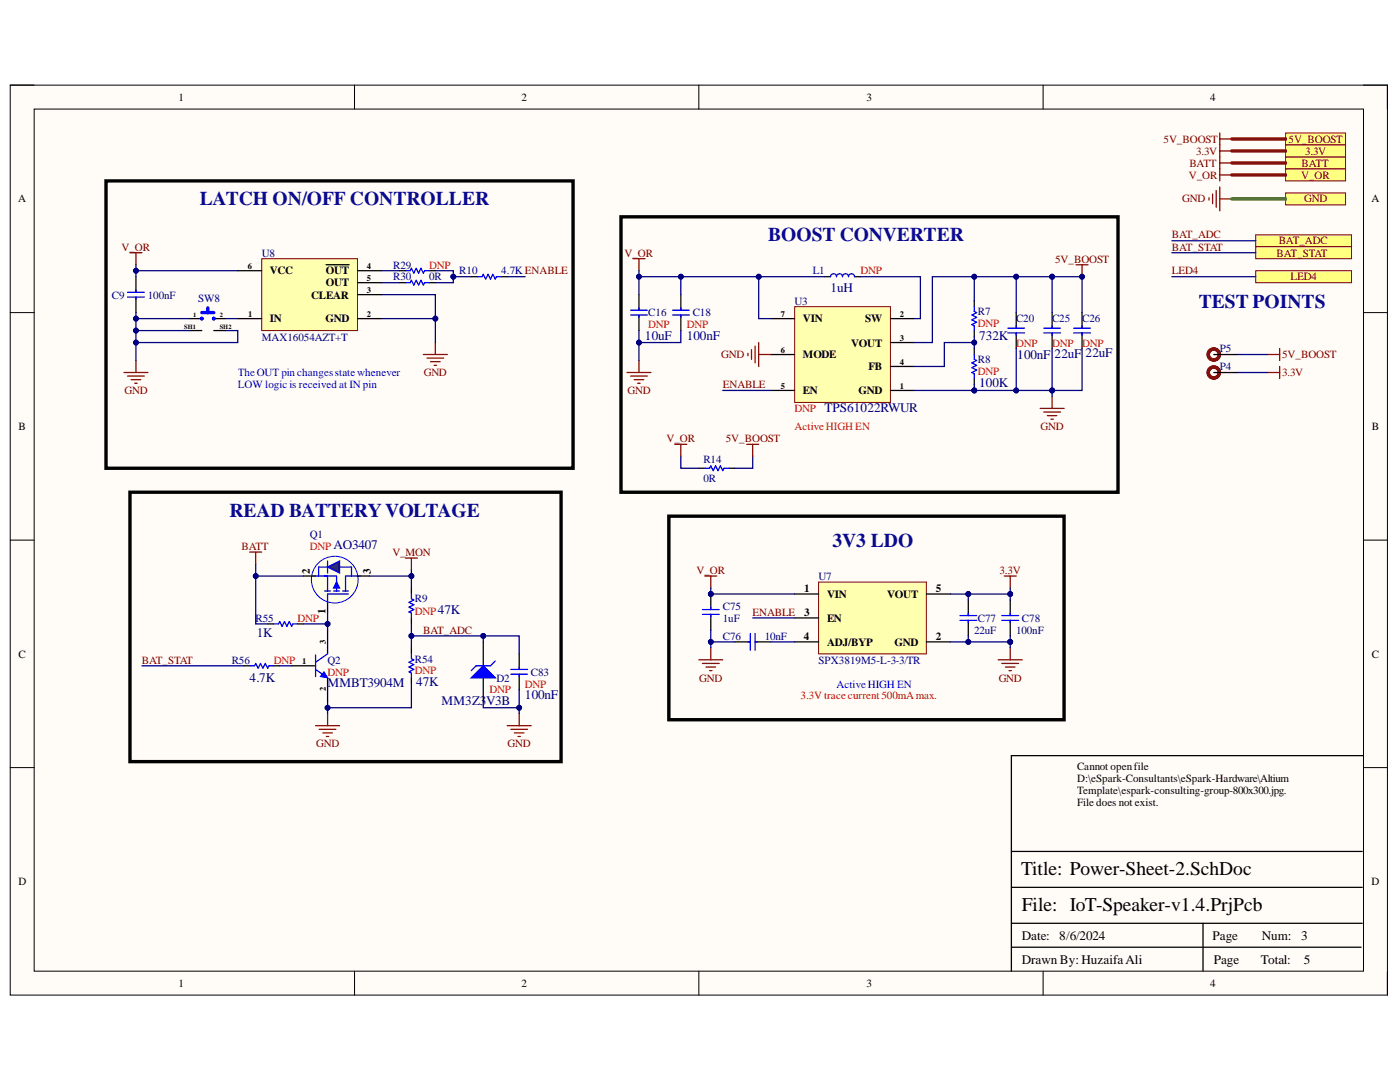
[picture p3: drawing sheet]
<svg xmlns="http://www.w3.org/2000/svg" width="279mm" height="216mm" viewBox="0 0 279 216" stroke-linecap="round" stroke-linejoin="round" font-family="sans-serif">
<defs><g id="words">
<g font-size="3.9" fill="#0b0b8e">
<text x="39.9" y="41">LATCH ON/OFF CONTROLLER</text>
<text x="153.3" y="48.2">BOOST CONVERTER</text>
<text x="239.2" y="61.4">TEST POINTS</text>
<text x="45.8" y="103.1">READ BATTERYVOLTAGE</text>
<text x="166.2" y="109.1">3V3 LDO</text>
</g>
<g font-size="3.9">
<text x="203.8" y="174.6">Title: Power-Sheet-2.SchDoc</text>
<text x="204" y="181.7">File: IoT-Speaker-v1.4.PrjPcb</text>
</g>
<g font-size="2.6" fill="#000080">
<text x="165.7" y="58.2">1uH</text>
<text x="128.7" y="67.8">10uF</text>
<text x="137.1" y="67.8">100nF</text>
<text x="195.4" y="67.8">732K</text>
<text x="203" y="71.7">100nF</text>
<text x="210.5" y="71.4">22uF</text>
<text x="216.6" y="71.2">22uF</text>
<text x="195.4" y="77.2">100K</text>
<text x="164.6" y="82.2">TPS61022RWUR</text>
<text x="66.5" y="109.6">AO3407</text>
<text x="87.4" y="122.6">47K</text>
<text x="51.2" y="127">1K</text>
<text x="49.8" y="136.2">4.7K</text>
<text x="65.4" y="137.1">MMBT3904M</text>
<text x="83" y="136.9">47K</text>
<text x="88.1" y="140.7">MM3Z3V3B</text>
<text x="104.8" y="139.5">100nF</text>
</g>
<g font-size="2.6">
<text x="204" y="187.5">Date:</text>
<text x="211.4" y="187.5">8/6/2024</text>
<text x="242" y="187.5">Page</text>
<text x="251.8" y="187.5">Num:</text>
<text x="259.7" y="187.5">3</text>
<text x="204" y="192.3">Drawn By: HuzaifaAli</text>
<text x="242.3" y="192.3">Page</text>
<text x="251.7" y="192.3">Total:</text>
<text x="260.2" y="192.3">5</text>
</g>
<g font-size="2.2">
<text x="35.6" y="20.1">1</text>
<text x="104.1" y="20.1">2</text>
<text x="172.9" y="20.1">3</text>
<text x="241.5" y="20.1">4</text>
<text x="3.6" y="40.4">A</text>
<text x="273.7" y="40.4">A</text>
<text x="53.9" y="54.8">VCC</text>
<text x="62.1" y="59.6">CLEAR</text>
<text x="65" y="54.8">OUT</text>
<text x="65" y="57.1">OUT</text>
<text x="53.9" y="64.3">IN</text>
<text x="64.9" y="64.3">GND</text>
<text x="160.2" y="64.3">VIN</text>
<text x="172.7" y="64.3">SW</text>
<text x="160.2" y="71.5">MODE</text>
<text x="169.9" y="69.1">VOUT</text>
<text x="173.3" y="73.9">FB</text>
<text x="160.2" y="78.7">EN</text>
<text x="171.3" y="78.7">GND</text>
<text x="3.7" y="85.8">B</text>
<text x="273.8" y="85.8">B</text>
<text x="61.8" y="114.5" transform="rotate(-90 61.8 114.5)">2</text>
<text x="74" y="114.5" transform="rotate(-90 74 114.5)">3</text>
<text x="160.5" y="118.1">1</text>
<text x="165.1" y="119.3">VIN</text>
<text x="177.1" y="119.3">VOUT</text>
<text x="186.8" y="118.1">5</text>
<text x="64.9" y="122.6" transform="rotate(-90 64.9 122.6)">1</text>
<text x="160.5" y="122.9">3</text>
<text x="165.1" y="124.1">EN</text>
<text x="3.7" y="131.3">C</text>
<text x="160.4" y="127.6">4</text>
<text x="165.1" y="128.8">ADJ/BYP</text>
<text x="178.5" y="128.8">GND</text>
<text x="186.8" y="127.6">2</text>
<text x="273.8" y="131.3">C</text>
<text x="215" y="153.7">Cannot openfile</text>
<text x="215" y="156">D:\eSpark-Consultants\eSpark-Hardware\Altium</text>
<text x="215" y="158.5">Template\espark-consulting-group-800x300.jpg.</text>
<text x="215" y="160.9">File does not exist.</text>
<text x="3.7" y="176.7">D</text>
<text x="273.7" y="176.7">D</text>
<text x="35.6" y="197">1</text>
<text x="104.1" y="197">2</text>
<text x="172.9" y="197">3</text>
<text x="241.5" y="197">4</text>
</g>
<g font-size="2.2" fill="#800000">
<text x="232.2" y="28.5">5V_BOOST</text>
<text x="257.1" y="28.5">5V_BOOST</text>
<text x="237.3" y="35.7">V_OR</text>
<text x="237.4" y="33.3">BATT</text>
<text x="238.7" y="30.9">3.3V</text>
<text x="259.7" y="35.7">V_OR</text>
<text x="259.8" y="33.3">BATT</text>
<text x="260.4" y="30.9">3.3V</text>
<text x="235.9" y="40.4">GND</text>
<text x="260.3" y="40.4">GND</text>
<text x="233.9" y="47.6">BAT_ADC</text>
<text x="24.3" y="50">V_OR</text>
<text x="124.6" y="51.2">V_OR</text>
<text x="210.6" y="52.4">5V_BOOST</text>
<text x="233.9" y="50">BAT_STAT</text>
<text x="254.8" y="51.2">BAT_STAT</text>
<text x="255.2" y="48.8">BAT_ADC</text>
<text x="233.9" y="54.8">LED4</text>
<text x="257.6" y="56">LED4</text>
<text x="143.9" y="71.5">GND</text>
<text x="255.9" y="71.5">5V_BOOST</text>
<text x="84.6" y="75.1">GND</text>
<text x="144.3" y="77.5">ENABLE</text>
<text x="255.9" y="75.1">3.3V</text>
<text x="24.9" y="78.7">GND</text>
<text x="125.2" y="78.7">GND</text>
<text x="133" y="88.2">V_OR</text>
<text x="144.9" y="88.2">5V_BOOST</text>
<text x="207.7" y="85.8">GND</text>
<text x="48.2" y="109.7">BATT</text>
<text x="78.3" y="110.9">V_MON</text>
<text x="139" y="114.5">V_OR</text>
<text x="199.5" y="114.5">3.3V</text>
<text x="150.2" y="122.9">ENABLE</text>
<text x="84.5" y="126.5">BAT_ADC</text>
<text x="28.3" y="132.5">BAT_STAT</text>
<text x="139.5" y="136">GND</text>
<text x="199.3" y="136">GND</text>
<text x="63.1" y="149.1">GND</text>
<text x="101.3" y="149.1">GND</text>
</g>
<g font-size="2.2" fill="#000080">
<text x="52.3" y="51.2">U8</text>
<text x="78.5" y="53.6">R29</text>
<text x="22.3" y="59.6">C9</text>
<text x="29.5" y="59.6">100nF</text>
<text x="78.5" y="56">R30</text>
<text x="85.7" y="56">0R</text>
<text x="91.7" y="54.8">R10</text>
<text x="100" y="54.8">4.7K ENABLE</text>
<text x="162.2" y="54.8">L1</text>
<text x="39.6" y="60.3">SW8</text>
<text x="129.4" y="63.1">C16</text>
<text x="138.3" y="63.1">C18</text>
<text x="158.6" y="60.8">U3</text>
<text x="195.2" y="62.9">R7</text>
<text x="202.8" y="64.3">C20</text>
<text x="210" y="64.3">C25</text>
<text x="216" y="64.3">C26</text>
<text x="52.3" y="68">MAX16054AZT+T</text>
<text x="243.4" y="70.3">P5</text>
<text x="195.2" y="72.4">R8</text>
<text x="243.4" y="73.9">P4</text>
<text x="140.4" y="92.3">R14</text>
<text x="140.4" y="96.1">0R</text>
<text x="61.8" y="107.4">Q1</text>
<text x="163.4" y="115.7">U7</text>
<text x="51" y="124.1">R55</text>
<text x="82.8" y="120.2">R9</text>
<text x="144.3" y="121.6">C75</text>
<text x="144.3" y="124.1">1uF</text>
<text x="195.2" y="124.1">C77</text>
<text x="204" y="124.1">C78</text>
<text x="144.3" y="127.6">C76</text>
<text x="152.6" y="127.6">10nF</text>
<text x="194.4" y="126.5">22uF</text>
<text x="202.8" y="126.5">100nF</text>
<text x="46.3" y="132.5">R56</text>
<text x="65.4" y="132.5">Q2</text>
<text x="82.8" y="132.2">R54</text>
<text x="99.1" y="136">D2</text>
<text x="106" y="134.8">C83</text>
<text x="163.4" y="132.5">SPX3819M5-L-3-3/TR</text>
</g>
<g font-size="2.2" fill="#f00">
<text x="85.7" y="53.6">DNP</text>
<text x="171.7" y="54.8">DNP</text>
<text x="129.4" y="65.5">DNP</text>
<text x="137.1" y="65.5">DNP</text>
<text x="195.2" y="65.3">DNP</text>
<text x="202.8" y="69.1">DNP</text>
<text x="210" y="69.1">DNP</text>
<text x="216" y="69.1">DNP</text>
<text x="195.2" y="74.8">DNP</text>
<text x="158.6" y="82.2">DNP</text>
<text x="158.6" y="85.8">ActiveHIGH EN</text>
<text x="61.8" y="109.7">DNP</text>
<text x="59.4" y="124.1">DNP</text>
<text x="82.8" y="122.7">DNP</text>
<text x="54.6" y="132.5">DNP</text>
<text x="65.4" y="134.8">DNP</text>
<text x="82.8" y="134.6">DNP</text>
<text x="104.8" y="137.2">DNP</text>
<text x="97.7" y="138.4">DNP</text>
<text x="159.7" y="139.6">3.3V trace current 500mAmax.</text>
</g>
<g font-size="2.2" fill="#00f">
<text x="47.4" y="75.1">TheOUT pin changesstatewhenever</text>
<text x="47.4" y="77.5">LOW logic is received at IN pin</text>
<text x="166.9" y="137.2">ActiveHIGH EN</text>
</g>
<g font-size="1.7">
<text x="49.5" y="53.7">6</text>
<text x="73.2" y="53.7">4</text>
<text x="73.2" y="58.5">3</text>
<text x="73.2" y="56">5</text>
<text x="49.6" y="63.2">1</text>
<text x="73.2" y="63.2">2</text>
<text x="155.8" y="63.2">7</text>
<text x="179.6" y="63.2">2</text>
<text x="155.8" y="70.4">6</text>
<text x="179.6" y="68">3</text>
<text x="155.8" y="77.6">5</text>
<text x="179.6" y="72.8">4</text>
<text x="179.6" y="77.6">1</text>
<text x="65" y="128.6" transform="rotate(-90 65 128.6)">3</text>
<text x="60.3" y="132.5">1</text>
<text x="65" y="138" transform="rotate(-90 65 138)">2</text>
</g>
<g font-size="1.3">
<text x="36.8" y="65.7">SH1</text>
<text x="38.6" y="63.3">1</text>
<text x="43.9" y="63.3">2</text>
<text x="43.9" y="65.7">SH2</text>
</g>
</g></defs>
<path d="M2 17h274.9v181.6h-274.9z" fill-rule="evenodd" fill="#fffcf8"/>
<path d="M2 17h274.9v181.6h-274.9z" fill="none" stroke="#000" stroke-width=".2"/>
<path d="M6.8 21.8h265.3v172h-265.3z" fill-rule="evenodd" fill="#fffcf8"/>
<g fill="none" stroke="#000" stroke-width=".2">
<path d="M2 17h4.8M70.8 17v4.8M139.5 17v4.8M208.2 17v4.8M272.1 17h4.8v4.8M6.8 21.8h265.3v172h-265.3zM2 62.4h4.8M272.1 62.4h4.8M2 107.8h4.8M272.1 107.8h4.8M2 153.2h4.8M272.1 153.2h4.8"/>
<path d="M70.8 193.8v4.8M139.5 193.8v4.8M208.2 193.8v4.8M276.9 193.8v4.8"/>
</g>
<path d="M242.2 70.7h4.8M65.4 119.7v2.4M272.1 150.8h-70.3v43M201.8 177.1h70.1M201.8 169.9h70.1M201.8 189h69.8M201.8 184.2h70.1M240.1 184.2v9.6" fill="none" stroke="#000" stroke-width=".25"/>
<circle cx="242.2" cy="70.7" r="1.1" fill="none" stroke="#5b0f00" stroke-width=".68"/>
<g fill="none" stroke="#800000" stroke-width=".25">
<path d="M253 70.7h2.4M255.4 69.5v2.4M80.9 111.4h2.4M82.1 111.4v2.3M63 144.8h4.8M63.7 145.5h3.3M64.4 146.2h1.9M65.1 147h.5M65.4 142.4v2.4M101.2 144.8h4.8M101.9 145.5h3.4M102.7 146.2h1.9"/>
<path d="M103.4 147h.5M103.6 142.4v2.4"/>
</g>
<circle cx="66.8" cy="115.7" r="4.7" fill="#ffffe8"/>
<circle cx="66.8" cy="115.7" r="4.7" fill="none" stroke="#00f" stroke-width=".2"/>
<path d="M62.4 114.9h4.8v3M64.8 117.9h1.2M65.4 114.9v3M66.6 117.9h1.2M68.4 117.9h1.2M69.6 118.5h-4.2v1.8M71.9 114.9h-2.9v3" fill="none" stroke="#00f" stroke-width=".25"/>
<path d="M67.2 116.1l.6 1.2h-1.2z" fill="#00f"/>
<path d="M63.6 114.9v-1.8h6.6v1.8M65.4 112v2.3M67.2 116.1l.6 1.2h-1.2z" fill="none" stroke="#00f" stroke-width=".25"/>
<path d="M60.6 114.9h2.4M71.3 114.9h2.4" fill="none" stroke="#000" stroke-width=".25"/>
<path d="M65.4 113.1l2.4-1.1v2.3z" fill="#073763"/>
<path d="M65.4 113.1l2.4-1.1v2.3zM101.9 133.6h3.4M101.9 134.5h3.4M103.6 133.1v.5M103.6 134.5v.5" fill="none" stroke="#00f" stroke-width=".25"/>
<path d="M96.4 128.1v4.8M96.4 135.2v4.8M103.6 130.5v3.1M103.6 134.5v3.1" fill="none" stroke="#000" stroke-width=".25"/>
<path d="M94.1 135.2l2.3-2.3 2.4 2.3z" fill="#00f"/>
<path d="M63 133.6l2.4 1.6M63 130.7v4.3M65.4 130.5l-2.4 1.6M94.1 135.2l2.3-2.3 2.4 2.3zM98.8 131.9l-.9 1h-2.9l-.9 .9" fill="none" stroke="#00f" stroke-width=".25"/>
<path d="M25.9 98.2h86.1v53.8h-86.1z" fill="none" stroke="#000" stroke-width=".68"/>
<path d="M58.2 132.9h4.8M65.4 125.7v4.8M65.4 135.2v4.8" fill="none" stroke="#000" stroke-width=".25"/>
<path d="M64.7 134.1l.7 1.1-1.5-.2z" fill="#00f"/>
<path d="M64.7 134.1l.7 1.1-1.5-.2z" fill="none" stroke="#00f" stroke-width=".2"/>
<path d="M123.9 43.3h99.2v54.9h-99.2z" fill="none" stroke="#000" stroke-width=".68"/>
<path d="M52.2 51.6h19.1v14.4h-19.1z" fill-rule="evenodd" fill="#ffffb0"/>
<path d="M52.2 51.6h19.1v14.4h-19.1z" fill="none" stroke="#800000" stroke-width=".2"/>
<path d="M47.4 54h4.8M65.1 52.8h4.6M71.3 58.8h4.8M71.3 54h4.8M71.3 56.4h4.8M47.4 63.6h4.8M71.3 63.6h4.8M242.2 74.3h4.8" fill="none" stroke="#000" stroke-width=".25"/>
<g fill="none" stroke="#800000" stroke-width=".25">
<path d="M241.3 39.4v.5M242 38.7v1.9M242.7 38v3.4M243.4 31.3v2.4M243.4 37.3v4.8M243.4 32.5h2.4M243.4 39.7h2.4M24.7 74.3h4.8M25.5 75h3.3M26.2 75.8h1.9M26.9 76.5h.5M27.1 71.9v2.4"/>
<path d="M84.5 70.7h4.8M85.2 71.5h3.4M85.9 72.2h1.9M86.6 72.9h.5M86.9 68.4v2.3M253 74.3h2.4M255.4 73.1v2.4"/>
</g>
<path d="M21.2 36.1h93.2v57.3h-93.2z" fill="none" stroke="#000" stroke-width=".68"/>
<circle cx="242.2" cy="74.3" r="1.1" fill="none" stroke="#5b0f00" stroke-width=".68"/>
<path d="M256.6 31.3h11.9v2.4h-11.9z" fill-rule="evenodd" fill="#ffff80"/>
<path d="M256.6 31.3h11.9v2.4h-11.9z" fill="none" stroke="#800000" stroke-width=".2"/>
<path d="M256.6 38.5h11.9v2.4h-11.9z" fill-rule="evenodd" fill="#ffff80"/>
<path d="M256.6 38.5h11.9v2.4h-11.9z" fill="none" stroke="#800000" stroke-width=".2"/>
<path d="M243.4 26.5v2.4M243.4 27.7h2.4" fill="none" stroke="#800000" stroke-width=".25"/>
<path d="M256.6 26.5h11.9v2.4h-11.9z" fill-rule="evenodd" fill="#ffff80"/>
<path d="M256.6 26.5h11.9v2.4h-11.9z" fill="none" stroke="#800000" stroke-width=".2"/>
<path d="M243.4 33.7v2.4M243.4 34.9h2.4" fill="none" stroke="#800000" stroke-width=".25"/>
<path d="M256.6 33.7h11.9v2.4h-11.9z" fill-rule="evenodd" fill="#ffff80"/>
<path d="M256.6 33.7h11.9v2.4h-11.9z" fill="none" stroke="#800000" stroke-width=".2"/>
<path d="M250.6 46.8h19.1v2.4h-19.1z" fill-rule="evenodd" fill="#ffff80"/>
<path d="M250.6 46.8h19.1v2.4h-19.1z" fill="none" stroke="#800000" stroke-width=".2"/>
<path d="M250.6 49.2h19.1v2.4h-19.1z" fill-rule="evenodd" fill="#ffff80"/>
<path d="M250.6 49.2h19.1v2.4h-19.1z" fill="none" stroke="#800000" stroke-width=".2"/>
<path d="M243.4 28.9v2.4M243.4 30.1h2.4" fill="none" stroke="#800000" stroke-width=".25"/>
<path d="M256.6 28.9h11.9v2.4h-11.9z" fill-rule="evenodd" fill="#ffff80"/>
<path d="M256.6 28.9h11.9v2.4h-11.9z" fill="none" stroke="#800000" stroke-width=".2"/>
<path d="M27.1 55.2v3.1M27.1 59.3v3.1M48.6 132.9h1.2M54.6 132.9h1.2" fill="none" stroke="#000" stroke-width=".25"/>
<path d="M25.5 58.3h3.3M25.5 59.3h3.3M27.1 57.8v.5M27.1 59.3v.4M49.8 132.9h1l.2-.5 .5 .9 .5-.9 .5 .9 .4-.9 .5 .9 .3-.4h.9" fill="none" stroke="#00f" stroke-width=".25"/>
<path d="M25.9 50.4h2.4M27.1 50.4v2.4M140.7 114.9h2.3M141.9 114.9v2.4M200.4 114.9h2.4M201.6 114.9v2.4" fill="none" stroke="#800000" stroke-width=".25"/>
<path d="M163.4 116.1h21.5v14.4h-21.5z" fill-rule="evenodd" fill="#ffffb0"/>
<path d="M163.4 116.1h21.5v14.4h-21.5z" fill="none" stroke="#800000" stroke-width=".2"/>
<path d="M158.6 118.5h4.8M184.9 118.5h4.8M158.6 128.1h4.8M158.6 123.3h4.8M184.9 128.1h4.8" fill="none" stroke="#000" stroke-width=".25"/>
<circle cx="141.9" cy="118.5" r=".48" fill="#000080"/>
<circle cx="141.9" cy="118.5" r=".48" fill="none" stroke="#000080" stroke-width=".2"/>
<path d="M141.9 118.5v3.1M141.9 122.6v3.1" fill="none" stroke="#000" stroke-width=".25"/>
<circle cx="141.9" cy="118.5" r=".48" fill="#000080"/>
<circle cx="141.9" cy="118.5" r=".48" fill="none" stroke="#000080" stroke-width=".2"/>
<path d="M140.2 121.6h3.3M140.2 122.6h3.3M141.9 121.2v.4M141.9 122.6v.5M191.6 122.8h3.3M191.6 123.8h3.3M193.2 122.3v.5M193.2 123.8v.5M199.9 122.8h3.4M199.9 123.8h3.4M201.6 122.3v.5M201.6 123.8v.5" fill="none" stroke="#00f" stroke-width=".25"/>
<path d="M193.2 119.7v3.1M201.6 119.7v3.1M193.2 123.8v3.1M201.6 123.8v3.1" fill="none" stroke="#000" stroke-width=".25"/>
<path d="M139.5 131.7h4.7M140.2 132.4h3.3M140.9 133.1h1.9M141.6 133.8h.5M141.9 129.3v2.4M199.2 131.7h4.8M199.9 132.4h3.4M200.7 133.1h1.9M201.4 133.8h.4M201.6 129.3v2.4" fill="none" stroke="#800000" stroke-width=".25"/>
<path d="M133.5 103h78.9v40.6h-78.9z" fill="none" stroke="#000" stroke-width=".68"/>
<path d="M158.6 61.2h19.1v19.1h-19.1z" fill-rule="evenodd" fill="#ffffb0"/>
<path d="M158.6 61.2h19.1v19.1h-19.1z" fill="none" stroke="#800000" stroke-width=".2"/>
<g fill="none" stroke="#000" stroke-width=".25">
<path d="M135.9 58.8v3.1M164.6 55.2h1.2M170.5 55.2h1.2M194.4 60v1.2M135.9 62.9v3.1M153.8 63.6h4.8M153.8 77.9h4.8M153.8 70.7h4.8M177.7 63.6h4.8M177.7 73.1h4.8M177.7 68.4h4.8M177.7 77.9h4.8"/>
<path d="M194.4 66v1.2M202.8 62.4v3.1M202.8 66.4v3.1"/>
</g>
<g fill="none" stroke="#800000" stroke-width=".25">
<path d="M126.3 51.6h2.4M127.5 51.6v2.4M214.8 52.8h2.3M215.9 52.8v2.4M125.1 74.3h4.8M125.8 75h3.4M126.6 75.8h1.9M127.3 76.5h.5M127.5 71.9v2.4M149.3 70.5v.5M150 69.8v1.9M150.7 69.1v3.3"/>
<path d="M151.4 68.4v4.7M151.4 70.7h2.4M210 79.1v2.4M207.6 81.5h4.8M208.3 82.2h3.3M209 82.9h1.9M209.7 83.6h.5"/>
</g>
<path d="M165.8 55.2a.6 .6 0 0 1 .6-.6 .6 .6 0 0 1 .5 .6 .6 .6 0 0 1 .6-.6 .6 .6 0 0 1 .6 .6 .6 .6 0 0 1 .6-.6 .6 .6 0 0 1 .6 .6 .6 .6 0 0 1 .6-.6 .6 .6 0 0 1 .6 .6M134.2 61.9h3.4M134.2 62.9h3.4M135.9 61.4v.5M135.9 62.9v.4M194.4 61.2v.9l.5 .3-.9 .5 .9 .4-.9 .5 .9 .5-.9 .5 .4 .2v1M201.1 65.5h3.4M201.1 66.4h3.4M202.8 65v.5M202.8 66.4v.5" fill="none" stroke="#00f" stroke-width=".25"/>
<circle cx="215.9" cy="55.2" r=".48" fill="#000080"/>
<circle cx="215.9" cy="55.2" r=".48" fill="none" stroke="#000080" stroke-width=".2"/>
<g fill="none" stroke="#000" stroke-width=".25">
<path d="M127.5 58.8v3.1M127.5 62.9v3.1M194.4 69.5v1.2M194.4 75.5v1.2M210 62.4v3.1M210 66.4v3.1M215.9 62.4v3.1M215.9 66.4v3.1M82.1 117.3v1.2M53.4 124.5h1.2M59.4 124.5h1.2M82.1 123.3v1.2"/>
<path d="M82.1 129.3v1.2M82.1 135.2v1.2M146.6 128.1h3.1M150.7 128.1h3.1"/>
</g>
<g fill="none" stroke="#00f" stroke-width=".25">
<path d="M125.8 61.9h3.4M125.8 62.9h3.4M127.5 61.4v.5M127.5 62.9v.4M194.4 70.7v1l.5 .2-.9 .5 .9 .5-.9 .5 .9 .4-.9 .5 .4 .3v.9M208.3 65.5h3.3M208.3 66.4h3.3M210 65v.5M210 66.4v.5M214.3 65.5h3.3M214.3 66.4h3.3M215.9 65v.5"/>
<path d="M215.9 66.4v.5M82.1 118.5v1l.5 .2-1 .5 1 .5-1 .5 1 .4-1 .5 .5 .2v1M54.6 124.5h1l.2-.5 .5 1 .5-1 .4 1 .5-1 .5 1 .2-.5h1M82.1 130.5v.9l.5 .3-1 .4 1 .5-1 .5 1 .5-1 .5 .5 .2v.9M149.3 128.1h.4M149.7 126.4v3.4M150.7 126.4v3.4M150.7 128.1h.5"/>
</g>
<path d="M250.6 54h19.1v2.4h-19.1z" fill-rule="evenodd" fill="#ffff80"/>
<path d="M250.6 54h19.1v2.4h-19.1z" fill="none" stroke="#800000" stroke-width=".2"/>
<path d="M79.7 56.4h1.2M79.7 54h1.2M85.7 56.4h1.2M85.7 54h1.2M94.1 55.2h1.2M100 55.2h1.2M37.9 63.6h2.4M37.9 66h2.4M42.7 63.6h2.4M42.7 66h2.4" fill="none" stroke="#000" stroke-width=".25"/>
<g fill="none" stroke="#00f" stroke-width=".25">
<path d="M80.9 56.4h1l.2-.5 .5 1 .5-1 .4 1 .5-1 .5 1 .2-.5h1M80.9 54h1l.2-.5 .5 1 .5-1 .4 1 .5-1 .5 1 .2-.5h1M95.3 55.2h.9l.2-.5 .5 1 .5-1 .5 1 .5-1 .4 1 .3-.5h.9"/>
<circle cx="40.3" cy="63.6" r=".25"/>
<circle cx="42.7" cy="63.6" r=".25"/>
</g>
<path d="M49.8 110.2h2.4M51 110.2v2.3" fill="none" stroke="#800000" stroke-width=".25"/>
<path d="M40.3 62.4h2.4M41.5 61.4v1" fill="none" stroke="#00f" stroke-width=".68"/>
<path d="M247 70.7h6M82.1 113.7v1.2h-8.4" fill="none" stroke="#000080" stroke-width=".25"/>
<circle cx="82.1" cy="114.9" r=".48" fill="#000080"/>
<circle cx="82.1" cy="114.9" r=".48" fill="none" stroke="#000080" stroke-width=".2"/>
<path d="M76.1 63.6h10.8v4.8M28.3 132.9h20.3" fill="none" stroke="#000080" stroke-width=".25"/>
<circle cx="86.9" cy="63.6" r=".48" fill="#000080"/>
<circle cx="86.9" cy="63.6" r=".48" fill="none" stroke="#000080" stroke-width=".2"/>
<path d="M76.1 58.8h10.8v4.8" fill="none" stroke="#000080" stroke-width=".25"/>
<circle cx="86.9" cy="63.6" r=".48" fill="#000080"/>
<circle cx="86.9" cy="63.6" r=".48" fill="none" stroke="#000080" stroke-width=".2"/>
<path d="M76.1 54h3.6M76.1 56.4h3.6M90.5 55.2h3.6M233.9 48h16.7M233.9 50.4h16.7M247 74.3h6" fill="none" stroke="#000080" stroke-width=".25"/>
<path d="M245.8 39.7h10.8" fill="none" stroke="#38761d" stroke-width=".68"/>
<path d="M245.8 32.5h10.8M245.8 27.7h10.8M245.8 34.9h10.8M245.8 30.1h10.8" fill="none" stroke="#980000" stroke-width=".68"/>
<circle cx="90.5" cy="55.2" r=".48" fill="#000080"/>
<circle cx="90.5" cy="55.2" r=".48" fill="none" stroke="#000080" stroke-width=".2"/>
<path d="M65.4 122.1v2.4" fill="none" stroke="#000080" stroke-width=".25"/>
<circle cx="65.4" cy="124.5" r=".48" fill="#000080"/>
<circle cx="65.4" cy="124.5" r=".48" fill="none" stroke="#000080" stroke-width=".2"/>
<path d="M60.6 124.5h4.8v1.2" fill="none" stroke="#000080" stroke-width=".25"/>
<circle cx="65.4" cy="124.5" r=".48" fill="#000080"/>
<circle cx="65.4" cy="124.5" r=".48" fill="none" stroke="#000080" stroke-width=".2"/>
<path d="M51 114.9v9.6h2.4" fill="none" stroke="#000080" stroke-width=".25"/>
<circle cx="51" cy="114.9" r=".48" fill="#000080"/>
<circle cx="51" cy="114.9" r=".48" fill="none" stroke="#000080" stroke-width=".2"/>
<path d="M55.8 132.9h2.4M82.1 136.4v4.8h-16.7" fill="none" stroke="#000080" stroke-width=".25"/>
<circle cx="65.4" cy="141.2" r=".48" fill="#000080"/>
<circle cx="65.4" cy="141.2" r=".48" fill="none" stroke="#000080" stroke-width=".2"/>
<path d="M82.1 114.9v2.4" fill="none" stroke="#000080" stroke-width=".25"/>
<circle cx="82.1" cy="114.9" r=".48" fill="#000080"/>
<circle cx="82.1" cy="114.9" r=".48" fill="none" stroke="#000080" stroke-width=".2"/>
<path d="M82.1 126.9h14.3v1.2" fill="none" stroke="#000080" stroke-width=".25"/>
<circle cx="96.4" cy="126.9" r=".48" fill="#000080"/>
<circle cx="96.4" cy="126.9" r=".48" fill="none" stroke="#000080" stroke-width=".2"/>
<circle cx="82.1" cy="126.9" r=".48" fill="#000080"/>
<circle cx="82.1" cy="126.9" r=".48" fill="none" stroke="#000080" stroke-width=".2"/>
<path d="M96.4 126.9h7.2v3.6" fill="none" stroke="#000080" stroke-width=".25"/>
<circle cx="96.4" cy="126.9" r=".48" fill="#000080"/>
<circle cx="96.4" cy="126.9" r=".48" fill="none" stroke="#000080" stroke-width=".2"/>
<path d="M103.6 137.6v3.6" fill="none" stroke="#000080" stroke-width=".25"/>
<circle cx="103.6" cy="141.2" r=".48" fill="#000080"/>
<circle cx="103.6" cy="141.2" r=".48" fill="none" stroke="#000080" stroke-width=".2"/>
<path d="M96.4 140v1.2h7.2v1.2" fill="none" stroke="#000080" stroke-width=".25"/>
<circle cx="103.6" cy="141.2" r=".48" fill="#000080"/>
<circle cx="103.6" cy="141.2" r=".48" fill="none" stroke="#000080" stroke-width=".2"/>
<path d="M27.1 54v1.2" fill="none" stroke="#000080" stroke-width=".25"/>
<circle cx="27.1" cy="54" r=".48" fill="#000080"/>
<circle cx="27.1" cy="54" r=".48" fill="none" stroke="#000080" stroke-width=".2"/>
<path d="M27.1 52.8v1.2h20.3" fill="none" stroke="#000080" stroke-width=".25"/>
<circle cx="27.1" cy="54" r=".48" fill="#000080"/>
<circle cx="27.1" cy="54" r=".48" fill="none" stroke="#000080" stroke-width=".2"/>
<path d="M65.4 140v2.4" fill="none" stroke="#000080" stroke-width=".25"/>
<circle cx="65.4" cy="141.2" r=".48" fill="#000080"/>
<circle cx="65.4" cy="141.2" r=".48" fill="none" stroke="#000080" stroke-width=".2"/>
<path d="M82.1 124.5v4.8" fill="none" stroke="#000080" stroke-width=".25"/>
<circle cx="82.1" cy="126.9" r=".48" fill="#000080"/>
<circle cx="82.1" cy="126.9" r=".48" fill="none" stroke="#000080" stroke-width=".2"/>
<path d="M141.9 125.7v3.6M150.2 123.3h8.4" fill="none" stroke="#000080" stroke-width=".25"/>
<circle cx="141.9" cy="128.1" r=".48" fill="#000080"/>
<circle cx="141.9" cy="128.1" r=".48" fill="none" stroke="#000080" stroke-width=".2"/>
<path d="M193.2 118.5v1.2" fill="none" stroke="#000080" stroke-width=".25"/>
<circle cx="193.2" cy="118.5" r=".48" fill="#000080"/>
<circle cx="193.2" cy="118.5" r=".48" fill="none" stroke="#000080" stroke-width=".2"/>
<path d="M201.6 118.5v1.2" fill="none" stroke="#000080" stroke-width=".25"/>
<circle cx="201.6" cy="118.5" r=".48" fill="#000080"/>
<circle cx="201.6" cy="118.5" r=".48" fill="none" stroke="#000080" stroke-width=".2"/>
<path d="M141.9 117.3v1.2h16.7" fill="none" stroke="#000080" stroke-width=".25"/>
<circle cx="141.9" cy="118.5" r=".48" fill="#000080"/>
<circle cx="141.9" cy="118.5" r=".48" fill="none" stroke="#000080" stroke-width=".2"/>
<path d="M141.9 128.1h4.7M153.8 128.1h4.8" fill="none" stroke="#000080" stroke-width=".25"/>
<circle cx="141.9" cy="128.1" r=".48" fill="#000080"/>
<circle cx="141.9" cy="128.1" r=".48" fill="none" stroke="#000080" stroke-width=".2"/>
<path d="M201.6 117.3v1.2h-11.9" fill="none" stroke="#000080" stroke-width=".25"/>
<circle cx="193.2" cy="118.5" r=".48" fill="#000080"/>
<circle cx="193.2" cy="118.5" r=".48" fill="none" stroke="#000080" stroke-width=".2"/>
<circle cx="201.6" cy="118.5" r=".48" fill="#000080"/>
<circle cx="201.6" cy="118.5" r=".48" fill="none" stroke="#000080" stroke-width=".2"/>
<path d="M189.7 128.1h11.9" fill="none" stroke="#000080" stroke-width=".25"/>
<circle cx="193.2" cy="128.1" r=".48" fill="#000080"/>
<circle cx="193.2" cy="128.1" r=".48" fill="none" stroke="#000080" stroke-width=".2"/>
<circle cx="201.6" cy="128.1" r=".48" fill="#000080"/>
<circle cx="201.6" cy="128.1" r=".48" fill="none" stroke="#000080" stroke-width=".2"/>
<path d="M193.2 126.9v1.2" fill="none" stroke="#000080" stroke-width=".25"/>
<circle cx="193.2" cy="128.1" r=".48" fill="#000080"/>
<circle cx="193.2" cy="128.1" r=".48" fill="none" stroke="#000080" stroke-width=".2"/>
<path d="M201.6 128.1v1.2" fill="none" stroke="#000080" stroke-width=".25"/>
<circle cx="201.6" cy="128.1" r=".48" fill="#000080"/>
<circle cx="201.6" cy="128.1" r=".48" fill="none" stroke="#000080" stroke-width=".2"/>
<path d="M201.6 126.9v1.2" fill="none" stroke="#000080" stroke-width=".25"/>
<circle cx="201.6" cy="128.1" r=".48" fill="#000080"/>
<circle cx="201.6" cy="128.1" r=".48" fill="none" stroke="#000080" stroke-width=".2"/>
<path d="M182.5 77.9h11.9" fill="none" stroke="#000080" stroke-width=".25"/>
<circle cx="194.4" cy="77.9" r=".48" fill="#000080"/>
<circle cx="194.4" cy="77.9" r=".48" fill="none" stroke="#000080" stroke-width=".2"/>
<path d="M135.9 55.2v3.6" fill="none" stroke="#000080" stroke-width=".25"/>
<circle cx="135.9" cy="55.2" r=".48" fill="#000080"/>
<circle cx="135.9" cy="55.2" r=".48" fill="none" stroke="#000080" stroke-width=".2"/>
<path d="M127.5 55.2v3.6" fill="none" stroke="#000080" stroke-width=".25"/>
<circle cx="127.5" cy="55.2" r=".48" fill="#000080"/>
<circle cx="127.5" cy="55.2" r=".48" fill="none" stroke="#000080" stroke-width=".2"/>
<path d="M135.9 66v2.4h-8.4" fill="none" stroke="#000080" stroke-width=".25"/>
<circle cx="127.5" cy="68.4" r=".48" fill="#000080"/>
<circle cx="127.5" cy="68.4" r=".48" fill="none" stroke="#000080" stroke-width=".2"/>
<path d="M202.8 55.2v7.2" fill="none" stroke="#000080" stroke-width=".25"/>
<circle cx="202.8" cy="55.2" r=".48" fill="#000080"/>
<circle cx="202.8" cy="55.2" r=".48" fill="none" stroke="#000080" stroke-width=".2"/>
<path d="M210 69.5v8.4" fill="none" stroke="#000080" stroke-width=".25"/>
<circle cx="210" cy="77.9" r=".48" fill="#000080"/>
<circle cx="210" cy="77.9" r=".48" fill="none" stroke="#000080" stroke-width=".2"/>
<path d="M210 55.2v7.2" fill="none" stroke="#000080" stroke-width=".25"/>
<circle cx="210" cy="55.2" r=".48" fill="#000080"/>
<circle cx="210" cy="55.2" r=".48" fill="none" stroke="#000080" stroke-width=".2"/>
<path d="M127.5 54v1.2h37.1" fill="none" stroke="#000080" stroke-width=".25"/>
<circle cx="127.5" cy="55.2" r=".48" fill="#000080"/>
<circle cx="127.5" cy="55.2" r=".48" fill="none" stroke="#000080" stroke-width=".2"/>
<circle cx="135.9" cy="55.2" r=".48" fill="#000080"/>
<circle cx="135.9" cy="55.2" r=".48" fill="none" stroke="#000080" stroke-width=".2"/>
<circle cx="151.4" cy="55.2" r=".48" fill="#000080"/>
<circle cx="151.4" cy="55.2" r=".48" fill="none" stroke="#000080" stroke-width=".2"/>
<path d="M127.5 66v5.9" fill="none" stroke="#000080" stroke-width=".25"/>
<circle cx="127.5" cy="68.4" r=".48" fill="#000080"/>
<circle cx="127.5" cy="68.4" r=".48" fill="none" stroke="#000080" stroke-width=".2"/>
<path d="M194.4 67.2v2.3" fill="none" stroke="#000080" stroke-width=".25"/>
<circle cx="194.4" cy="68.4" r=".48" fill="#000080"/>
<circle cx="194.4" cy="68.4" r=".48" fill="none" stroke="#000080" stroke-width=".2"/>
<path d="M151.4 55.2v8.4h2.4" fill="none" stroke="#000080" stroke-width=".25"/>
<circle cx="151.4" cy="55.2" r=".48" fill="#000080"/>
<circle cx="151.4" cy="55.2" r=".48" fill="none" stroke="#000080" stroke-width=".2"/>
<path d="M194.4 68.4h-5.9v4.7h-6" fill="none" stroke="#000080" stroke-width=".25"/>
<circle cx="194.4" cy="68.4" r=".48" fill="#000080"/>
<circle cx="194.4" cy="68.4" r=".48" fill="none" stroke="#000080" stroke-width=".2"/>
<path d="M210 55.2h-15.6v4.8" fill="none" stroke="#000080" stroke-width=".25"/>
<circle cx="210" cy="55.2" r=".48" fill="#000080"/>
<circle cx="210" cy="55.2" r=".48" fill="none" stroke="#000080" stroke-width=".2"/>
<circle cx="202.8" cy="55.2" r=".48" fill="#000080"/>
<circle cx="202.8" cy="55.2" r=".48" fill="none" stroke="#000080" stroke-width=".2"/>
<circle cx="194.4" cy="55.2" r=".48" fill="#000080"/>
<circle cx="194.4" cy="55.2" r=".48" fill="none" stroke="#000080" stroke-width=".2"/>
<path d="M194.4 55.2h-8.3v13.2h-3.6" fill="none" stroke="#000080" stroke-width=".25"/>
<circle cx="194.4" cy="55.2" r=".48" fill="#000080"/>
<circle cx="194.4" cy="55.2" r=".48" fill="none" stroke="#000080" stroke-width=".2"/>
<path d="M171.7 55.2h12v8.4h-1.2M215.9 69.5v8.4h-5.9" fill="none" stroke="#000080" stroke-width=".25"/>
<circle cx="210" cy="77.9" r=".48" fill="#000080"/>
<circle cx="210" cy="77.9" r=".48" fill="none" stroke="#000080" stroke-width=".2"/>
<path d="M210 55.2h5.9v7.2" fill="none" stroke="#000080" stroke-width=".25"/>
<circle cx="210" cy="55.2" r=".48" fill="#000080"/>
<circle cx="210" cy="55.2" r=".48" fill="none" stroke="#000080" stroke-width=".2"/>
<circle cx="215.9" cy="55.2" r=".48" fill="#000080"/>
<circle cx="215.9" cy="55.2" r=".48" fill="none" stroke="#000080" stroke-width=".2"/>
<path d="M202.8 69.5v8.4h7.2v1.2" fill="none" stroke="#000080" stroke-width=".25"/>
<circle cx="202.8" cy="77.9" r=".48" fill="#000080"/>
<circle cx="202.8" cy="77.9" r=".48" fill="none" stroke="#000080" stroke-width=".2"/>
<circle cx="210" cy="77.9" r=".48" fill="#000080"/>
<circle cx="210" cy="77.9" r=".48" fill="none" stroke="#000080" stroke-width=".2"/>
<path d="M194.4 76.7v1.2" fill="none" stroke="#000080" stroke-width=".25"/>
<circle cx="194.4" cy="77.9" r=".48" fill="#000080"/>
<circle cx="194.4" cy="77.9" r=".48" fill="none" stroke="#000080" stroke-width=".2"/>
<path d="M194.4 77.9h8.4" fill="none" stroke="#000080" stroke-width=".25"/>
<circle cx="194.4" cy="77.9" r=".48" fill="#000080"/>
<circle cx="194.4" cy="77.9" r=".48" fill="none" stroke="#000080" stroke-width=".2"/>
<circle cx="202.8" cy="77.9" r=".48" fill="#000080"/>
<circle cx="202.8" cy="77.9" r=".48" fill="none" stroke="#000080" stroke-width=".2"/>
<path d="M27.1 63.6v8.3M45.1 63.6h2.3" fill="none" stroke="#000080" stroke-width=".25"/>
<circle cx="27.1" cy="63.6" r=".48" fill="#000080"/>
<circle cx="27.1" cy="63.6" r=".48" fill="none" stroke="#000080" stroke-width=".2"/>
<circle cx="27.1" cy="66" r=".48" fill="#000080"/>
<circle cx="27.1" cy="66" r=".48" fill="none" stroke="#000080" stroke-width=".2"/>
<circle cx="27.1" cy="68.4" r=".48" fill="#000080"/>
<circle cx="27.1" cy="68.4" r=".48" fill="none" stroke="#000080" stroke-width=".2"/>
<path d="M27.1 62.4v1.2h10.8" fill="none" stroke="#000080" stroke-width=".25"/>
<circle cx="27.1" cy="63.6" r=".48" fill="#000080"/>
<circle cx="27.1" cy="63.6" r=".48" fill="none" stroke="#000080" stroke-width=".2"/>
<path d="M86.9 54h3.6v2.4h-3.6M233.9 55.2h16.7M144.2 77.9h9.6" fill="none" stroke="#000080" stroke-width=".25"/>
<circle cx="90.5" cy="55.2" r=".48" fill="#000080"/>
<circle cx="90.5" cy="55.2" r=".48" fill="none" stroke="#000080" stroke-width=".2"/>
<path d="M51 112.5v2.4h9.6" fill="none" stroke="#000080" stroke-width=".25"/>
<circle cx="51" cy="114.9" r=".48" fill="#000080"/>
<circle cx="51" cy="114.9" r=".48" fill="none" stroke="#000080" stroke-width=".2"/>
<path d="M101.2 55.2h3.6M45.1 66h2.3v2.4h-20.3" fill="none" stroke="#000080" stroke-width=".25"/>
<circle cx="27.1" cy="68.4" r=".48" fill="#000080"/>
<circle cx="27.1" cy="68.4" r=".48" fill="none" stroke="#000080" stroke-width=".2"/>
<path d="M27.1 66h10.8" fill="none" stroke="#000080" stroke-width=".25"/>
<circle cx="27.1" cy="66" r=".48" fill="#000080"/>
<circle cx="27.1" cy="66" r=".48" fill="none" stroke="#000080" stroke-width=".2"/>
<path d="M139.5 93.4h1.2M145.4 93.4h1.2" fill="none" stroke="#000" stroke-width=".25"/>
<path d="M140.7 93.4h.9l.3-.4 .4 .9 .5-.9 .5 .9 .5-.9 .4 .9 .3-.5h.9" fill="none" stroke="#00f" stroke-width=".25"/>
<path d="M135.9 91v2.4h3.6M150.2 91v2.4h-3.6" fill="none" stroke="#000080" stroke-width=".25"/>
<path d="M134.7 88.7h2.4M135.9 88.7v2.3M149 88.7h2.4M150.2 88.7v2.3" fill="none" stroke="#800000" stroke-width=".25"/>
<use href="#words"/>
</svg>
